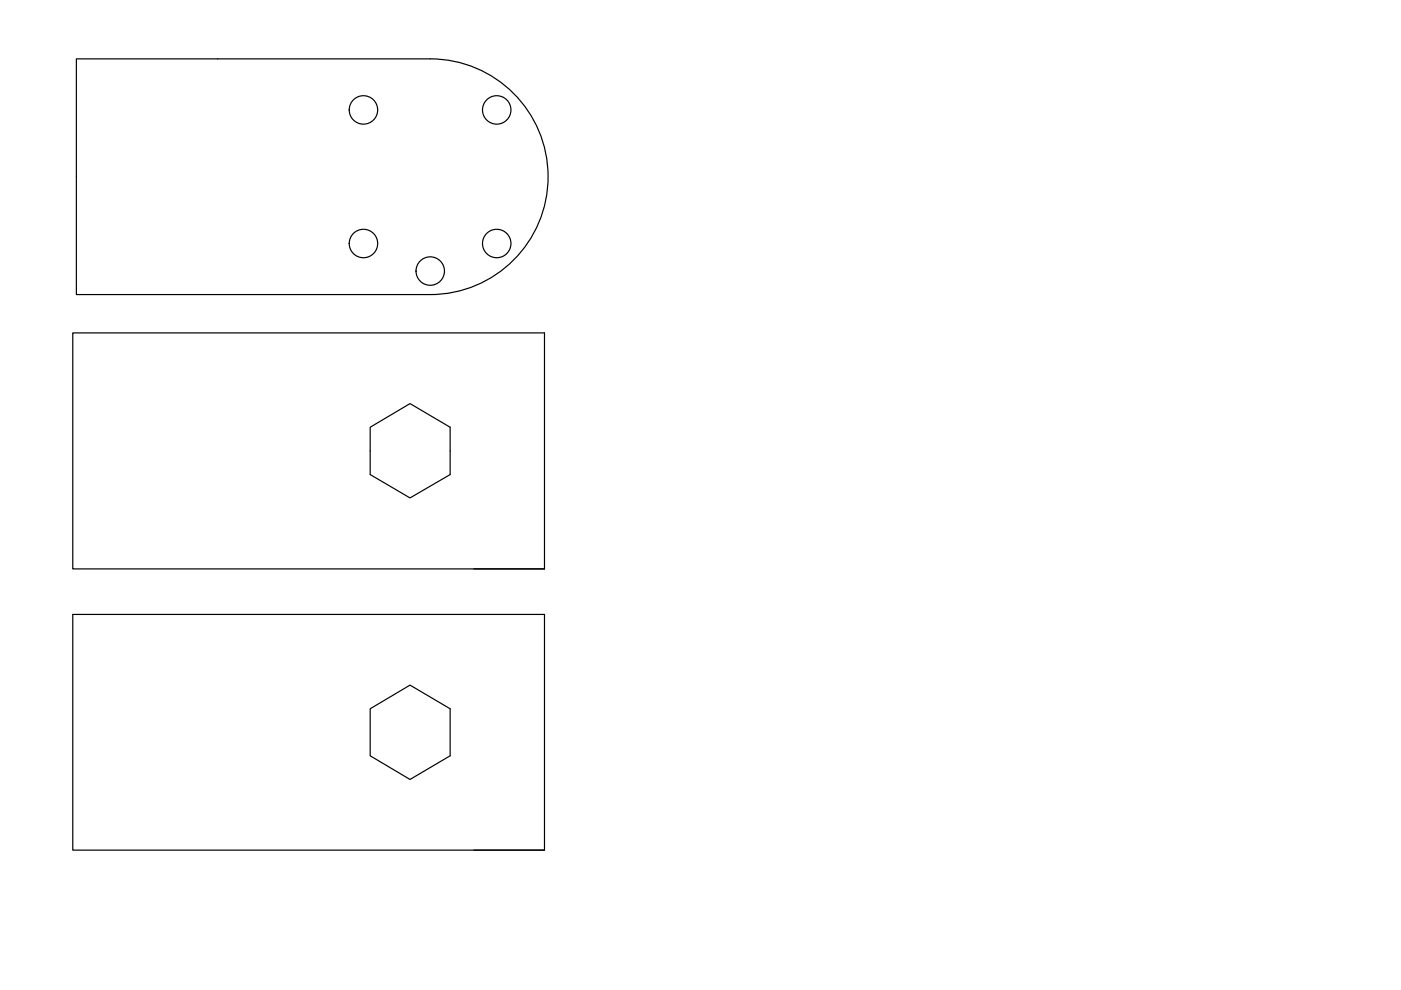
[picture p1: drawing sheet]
<svg xmlns="http://www.w3.org/2000/svg" width="297mm" height="210mm" viewBox="0 0 297 210" stroke-linecap="round" stroke-linejoin="round" font-family="sans-serif">
<!-- layer: Sketch Geometry (ANSI) -->
<g fill="none" stroke="#000" stroke-width=".25">
<path d="M91.2 12.5h-75v50h75M91.2 12.5a25 25 0 0 1 25 25 25 25 0 0 1-25 25M15.4 70.6h100v50h-100zM78.5 90.6l8.4-5 8.5 5v10l-8.5 5-8.4-5zM100.5 120.6h14.9M78.5 150.3l8.4-5 8.5 5v9.9l-8.5 5.1-8.4-5.1zM100.5 180.2h14.9v-49.9h-100v49.9h100"/>
<circle cx="77.1" cy="23.3" r="3"/>
<circle cx="105.3" cy="23.3" r="3"/>
<circle cx="77.1" cy="51.6" r="3"/>
<circle cx="91.2" cy="57.5" r="3"/>
<circle cx="105.3" cy="51.6" r="3"/>
</g>
</svg>
